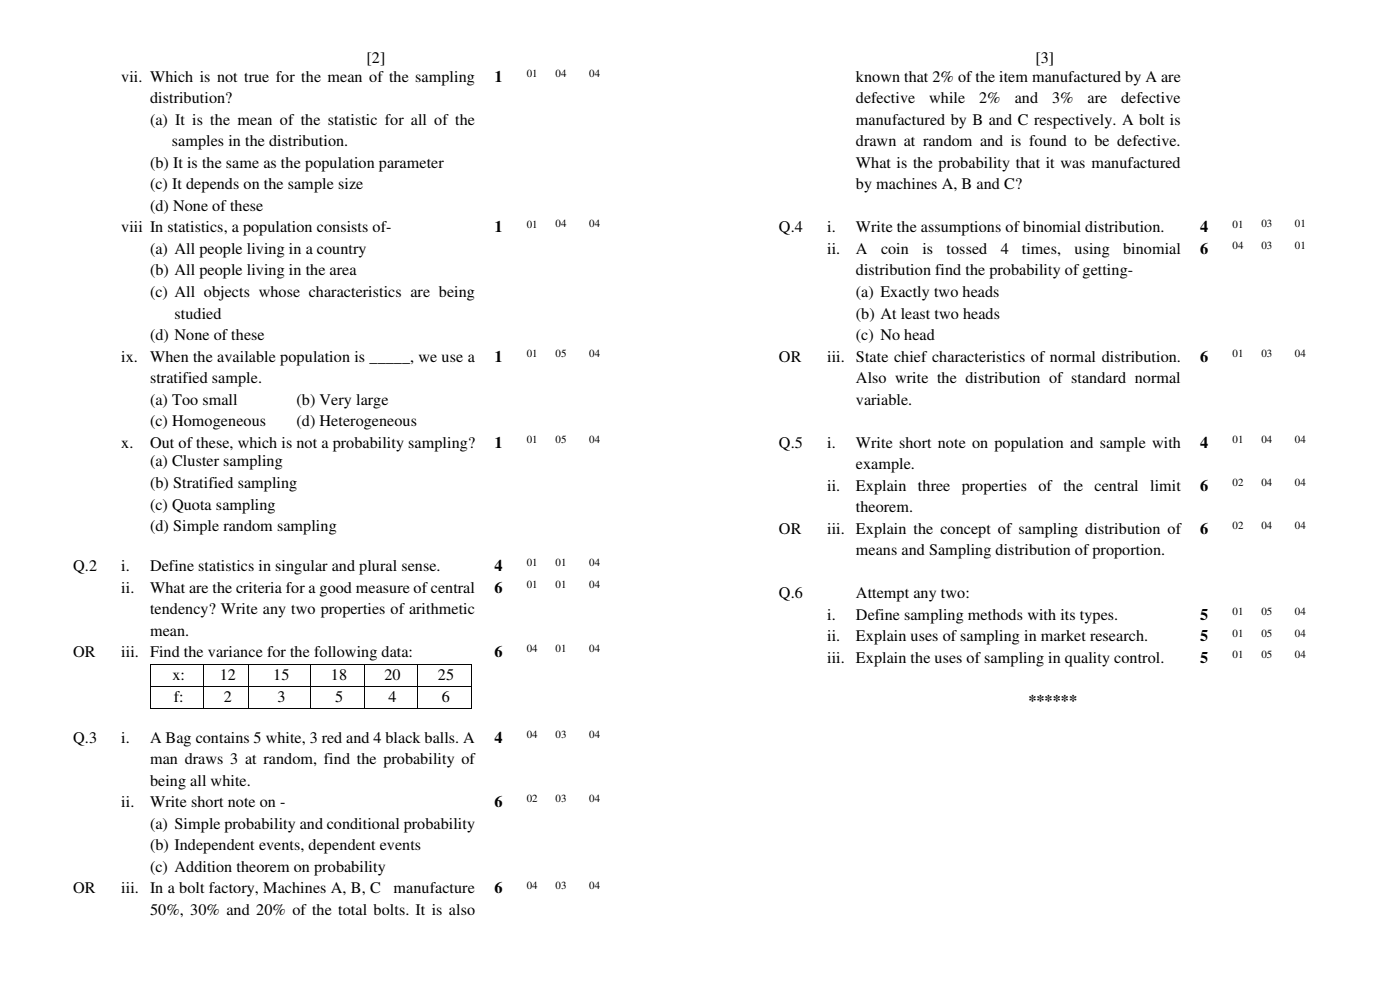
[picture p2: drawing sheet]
<svg xmlns="http://www.w3.org/2000/svg" width="364mm" height="257mm" viewBox="0 0 364 257" stroke-linecap="round" stroke-linejoin="round" font-family="sans-serif">
<defs><g id="words">
<g font-size="4.2">
<text x="95.3" y="16.4">[2]</text>
<text x="269.2" y="16.4">[3]</text>
<text x="31.5" y="21.3">vii. Which is not true for the mean of the sampling</text>
<text x="128.6" y="21.3">1</text>
<text x="222.6" y="21.3">known that 2% of the item manufactured by A are</text>
<text x="39" y="26.8">distribution?</text>
<text x="222.6" y="26.8">defective</text>
<text x="241.6" y="26.8">while</text>
<text x="254.6" y="26.8">2%</text>
<text x="263.9" y="26.8">and</text>
<text x="273.6" y="26.8">3%</text>
<text x="282.8" y="26.8">are</text>
<text x="291.5" y="26.8">defective</text>
<text x="39" y="32.5">(a) It is the mean of the statistic for all of the</text>
<text x="222.6" y="32.5">manufactured by B and C respectively. A bolt is</text>
<text x="44.7" y="38.1">samples in the distribution.</text>
<text x="222.6" y="38.1">drawn at random and is found to be defective.</text>
<text x="39" y="43.6">(b) It is the same as the population parameter</text>
<text x="222.6" y="43.6">What is the probability that it was manufactured</text>
<text x="39" y="49.2">(c) It depends on the sample size</text>
<text x="222.6" y="49.2">by machines A, B and C?</text>
<text x="39" y="54.9">(d) None of these</text>
<text x="31.5" y="60.5">viii.</text>
<text x="39" y="60.5">In statistics, a population consists of-</text>
<text x="128.6" y="60.5">1</text>
<text x="202.6" y="60.5">Q.4</text>
<text x="215.1" y="60.5">i.</text>
<text x="222.6" y="60.5">Write the assumptions of binomial distribution.</text>
<text x="312.1" y="60.5">4</text>
<text x="39" y="66">(a) All people living in a country</text>
<text x="39" y="71.6">(b) All people living in the area</text>
<text x="215.1" y="66">ii.</text>
<text x="222.6" y="66">A</text>
<text x="222.6" y="71.6">distribution find the probability of getting-</text>
<text x="229.1" y="66">coin</text>
<text x="239.9" y="66">is</text>
<text x="246.2" y="66">tossed</text>
<text x="260.2" y="66">4</text>
<text x="265.7" y="66">times,</text>
<text x="279.4" y="66">using</text>
<text x="292.1" y="66">binomial</text>
<text x="312.1" y="66">6</text>
<text x="39" y="77.3">(c) All objects whose characteristics are being</text>
<text x="222.6" y="77.3">(a) Exactly two heads</text>
<text x="45.4" y="82.8">studied</text>
<text x="222.6" y="82.8">(b) At least two heads</text>
<text x="39" y="88.4">(d) None of these</text>
<text x="222.6" y="88.4">(c) No head</text>
<text x="31.5" y="94">ix.</text>
<text x="39" y="94">When the available population is _____, we use a</text>
<text x="128.6" y="94">1</text>
<text x="202.6" y="94">OR</text>
<text x="215.1" y="94">iii. State chief characteristics of normal distribution.</text>
<text x="312.1" y="94">6</text>
<text x="39" y="99.7">stratified sample.</text>
<text x="222.6" y="99.7">Also write the distribution of standard normal</text>
<text x="39" y="105.2">(a) Too small</text>
<text x="77.1" y="105.2">(b) Very large</text>
<text x="222.6" y="105.2">variable.</text>
<text x="39" y="110.8">(c) Homogeneous</text>
<text x="77.1" y="110.8">(d) Heterogeneous</text>
<text x="31.5" y="116.4">x.</text>
<text x="39" y="116.4">Out of these, which is not a probability sampling?</text>
<text x="128.6" y="116.4">1</text>
<text x="202.6" y="116.4">Q.5</text>
<text x="215.1" y="116.4">i.</text>
<text x="222.6" y="116.4">Write short note on population and sample with</text>
<text x="312.1" y="116.4">4</text>
<text x="39" y="121.3">(a) Cluster sampling</text>
<text x="222.6" y="122">example.</text>
<text x="39" y="126.9">(b) Stratified sampling</text>
<text x="215.1" y="127.6">ii.</text>
<text x="222.6" y="127.6">Explain</text>
<text x="238.7" y="127.6">three</text>
<text x="250.1" y="127.6">properties</text>
<text x="270" y="127.6">of the</text>
<text x="284.6" y="127.6">central</text>
<text x="299.1" y="127.6">limit</text>
<text x="312.1" y="127.6">6</text>
<text x="39" y="132.5">(c) Quota sampling</text>
<text x="222.6" y="133.2">theorem.</text>
<text x="39" y="138.1">(d) Simple random sampling</text>
<text x="202.6" y="138.8">OR</text>
<text x="215.1" y="138.8">iii.</text>
<text x="222.6" y="138.8">Explain the concept of sampling distribution of</text>
<text x="312.1" y="138.8">6</text>
<text x="19" y="148.5">Q.2</text>
<text x="31.5" y="148.5">i.</text>
<text x="39" y="148.5">Define statistics in singular and plural sense.</text>
<text x="128.6" y="148.5">4</text>
<text x="222.6" y="144.4">means and Sampling distribution of proportion.</text>
<text x="31.5" y="154.1">ii.</text>
<text x="39" y="154.1">What are the criteria for a good measure of central</text>
<text x="128.6" y="154.1">6</text>
<text x="202.6" y="155.6">Q.6</text>
<text x="222.6" y="155.6">Attempt any two:</text>
<text x="39" y="159.8">tendency? Write any two properties of arithmetic</text>
<text x="215.1" y="161.2">i.</text>
<text x="222.6" y="161.2">Define sampling methods with its types.</text>
<text x="312.1" y="161.2">5</text>
<text x="39" y="165.4">mean.</text>
<text x="215.1" y="166.8">ii.</text>
<text x="222.6" y="166.8">Explain uses of sampling in market research.</text>
<text x="312.1" y="166.8">5</text>
<text x="19" y="170.9">OR</text>
<text x="31.5" y="170.9">iii. Find the variance for the following data:</text>
<text x="128.6" y="170.9">6</text>
<text x="215.1" y="172.4">iii. Explain the uses of sampling in quality control.</text>
<text x="312.1" y="172.4">5</text>
<text x="44.8" y="176.7">x:</text>
<text x="57.1" y="176.7">12</text>
<text x="71.1" y="176.7">15</text>
<text x="86.1" y="176.7">18</text>
<text x="99.9" y="176.7">20</text>
<text x="113.9" y="176.7">25</text>
<text x="45.2" y="182.5">f:</text>
<text x="58.2" y="182.5">2</text>
<text x="72.1" y="182.5">3</text>
<text x="87.1" y="182.5">5</text>
<text x="101" y="182.5">4</text>
<text x="114.9" y="182.5">6</text>
<text x="267.4" y="183.6">******</text>
<text x="19" y="193.1">Q.3</text>
<text x="31.5" y="193.1">i.</text>
<text x="39" y="193.1">A Bag contains 5 white, 3 red and 4 black balls. A</text>
<text x="128.6" y="193.1">4</text>
<text x="39" y="198.8">man draws 3 at random, find the probability of</text>
<text x="31.5" y="209.9">ii.</text>
<text x="39" y="204.3">being all white.</text>
<text x="39" y="209.9">Write short note on -</text>
<text x="128.6" y="209.9">6</text>
<text x="39" y="215.5">(a) Simple probability and conditional probability</text>
<text x="39" y="221.1">(b) Independent events, dependent events</text>
<text x="39" y="226.7">(c) Addition theorem on probability</text>
<text x="19" y="232.3">OR</text>
<text x="31.5" y="232.3">iii. In a bolt factory, Machines A, B, C</text>
<text x="102.4" y="232.3">manufacture</text>
<text x="128.6" y="232.3">6</text>
<text x="39" y="237.9">50%, 30% and 20% of the total bolts. It is also</text>
</g>
<g font-size="2.8">
<text x="137" y="20">01</text>
<text x="144.5" y="20">04</text>
<text x="153.2" y="20">04</text>
<text x="137" y="59.2">01</text>
<text x="144.5" y="59.1">04</text>
<text x="153.2" y="59.1">04</text>
<text x="320.5" y="59.2">01</text>
<text x="328" y="59.1">03</text>
<text x="336.8" y="59.1">01</text>
<text x="320.5" y="64.8">04</text>
<text x="328" y="64.8">03</text>
<text x="336.8" y="64.8">01</text>
<text x="137" y="92.8">01</text>
<text x="144.5" y="92.8">05</text>
<text x="153.2" y="92.8">04</text>
<text x="320.5" y="92.8">01</text>
<text x="328" y="92.8">03</text>
<text x="336.8" y="92.8">04</text>
<text x="137" y="115.1">01</text>
<text x="144.5" y="115.1">05</text>
<text x="153.2" y="115.1">04</text>
<text x="320.5" y="115.1">01</text>
<text x="328" y="115.1">04</text>
<text x="336.8" y="115.1">04</text>
<text x="320.5" y="126.4">02</text>
<text x="328" y="126.3">04</text>
<text x="336.8" y="126.3">04</text>
<text x="320.5" y="137.5">02</text>
<text x="328" y="137.5">04</text>
<text x="336.8" y="137.5">04</text>
<text x="137" y="147.3">01</text>
<text x="144.5" y="147.3">01</text>
<text x="153.2" y="147.3">04</text>
<text x="137" y="152.9">01</text>
<text x="144.5" y="152.9">01</text>
<text x="153.2" y="152.9">04</text>
<text x="320.5" y="159.9">01</text>
<text x="328" y="159.9">05</text>
<text x="336.8" y="159.9">04</text>
<text x="320.5" y="165.5">01</text>
<text x="328" y="165.5">05</text>
<text x="336.8" y="165.5">04</text>
<text x="137" y="169.7">04</text>
<text x="144.5" y="169.7">01</text>
<text x="153.2" y="169.7">04</text>
<text x="320.5" y="171.2">01</text>
<text x="328" y="171.1">05</text>
<text x="336.8" y="171.1">04</text>
<text x="137" y="191.9">04</text>
<text x="144.5" y="191.9">03</text>
<text x="153.2" y="191.9">04</text>
<text x="137" y="208.7">02</text>
<text x="144.5" y="208.7">03</text>
<text x="153.2" y="208.7">04</text>
<text x="137" y="231.1">04</text>
<text x="144.5" y="231.1">03</text>
<text x="153.2" y="231.1">04</text>
</g>
</g></defs>
<g fill="#000">
<path d="M39 172.6l.2 .2zM39 178.4l.2 .2zM52.9 172.6l.2 .2zM52.9 178.4l.2 .2zM64.6 172.6l.2 .2zM64.6 178.4l.2 .2zM80.7 172.6l.2 .2zM80.7 178.4l.2 .2zM94.7 172.6l.1 .2zM94.7 178.4l.1 .2zM108.6 172.6l.2 .2zM108.6 178.4l.2 .2z"/>
<path d="M122.5 172.6l.1 .2zM122.5 178.4l.1 .2zM39 184.1l.2 .2zM52.9 184.1l.2 .2zM64.6 184.1l.2 .2zM80.7 184.1l.2 .2zM94.7 184.1l.1 .2zM108.6 184.1l.2 .2zM122.5 184.1l.1 .2z"/>
</g>
<g fill="none" stroke="#000" stroke-width=".26">
<path d="M39.1 172.8v5.6M39.1 178.6v5.5M39.2 172.7h13.7M39.2 178.5h13.7M53 172.8v5.6M53 178.6v5.5M53.1 172.7h11.5M53.1 178.5h11.5M64.7 172.8v5.6M64.7 178.6v5.5M64.8 172.7h15.9M64.8 178.5h15.9"/>
<path d="M80.8 172.8v5.6M80.8 178.6v5.5M80.9 172.7h13.8M80.9 178.5h13.8M94.7 172.8v5.6M94.7 178.6v5.5M94.8 172.7h13.8M94.8 178.5h13.8M108.7 172.8v5.6M108.7 178.6v5.5M108.8 172.7h13.7M108.8 178.5h13.7"/>
<path d="M122.6 172.8v5.6M122.6 178.6v5.5M39.2 184.2h13.7M53.1 184.2h11.5M64.8 184.2h15.9M80.9 184.2h13.8M94.8 184.2h13.8M108.8 184.2h13.7"/>
</g>
<g fill="#fff">
<path d="M222.1 134.9h85.5v5.6h-85.5z"/>
<path d="M222.1 140.5h85.5v5.6h-85.5z"/>
</g>
<use href="#words"/>
</svg>
